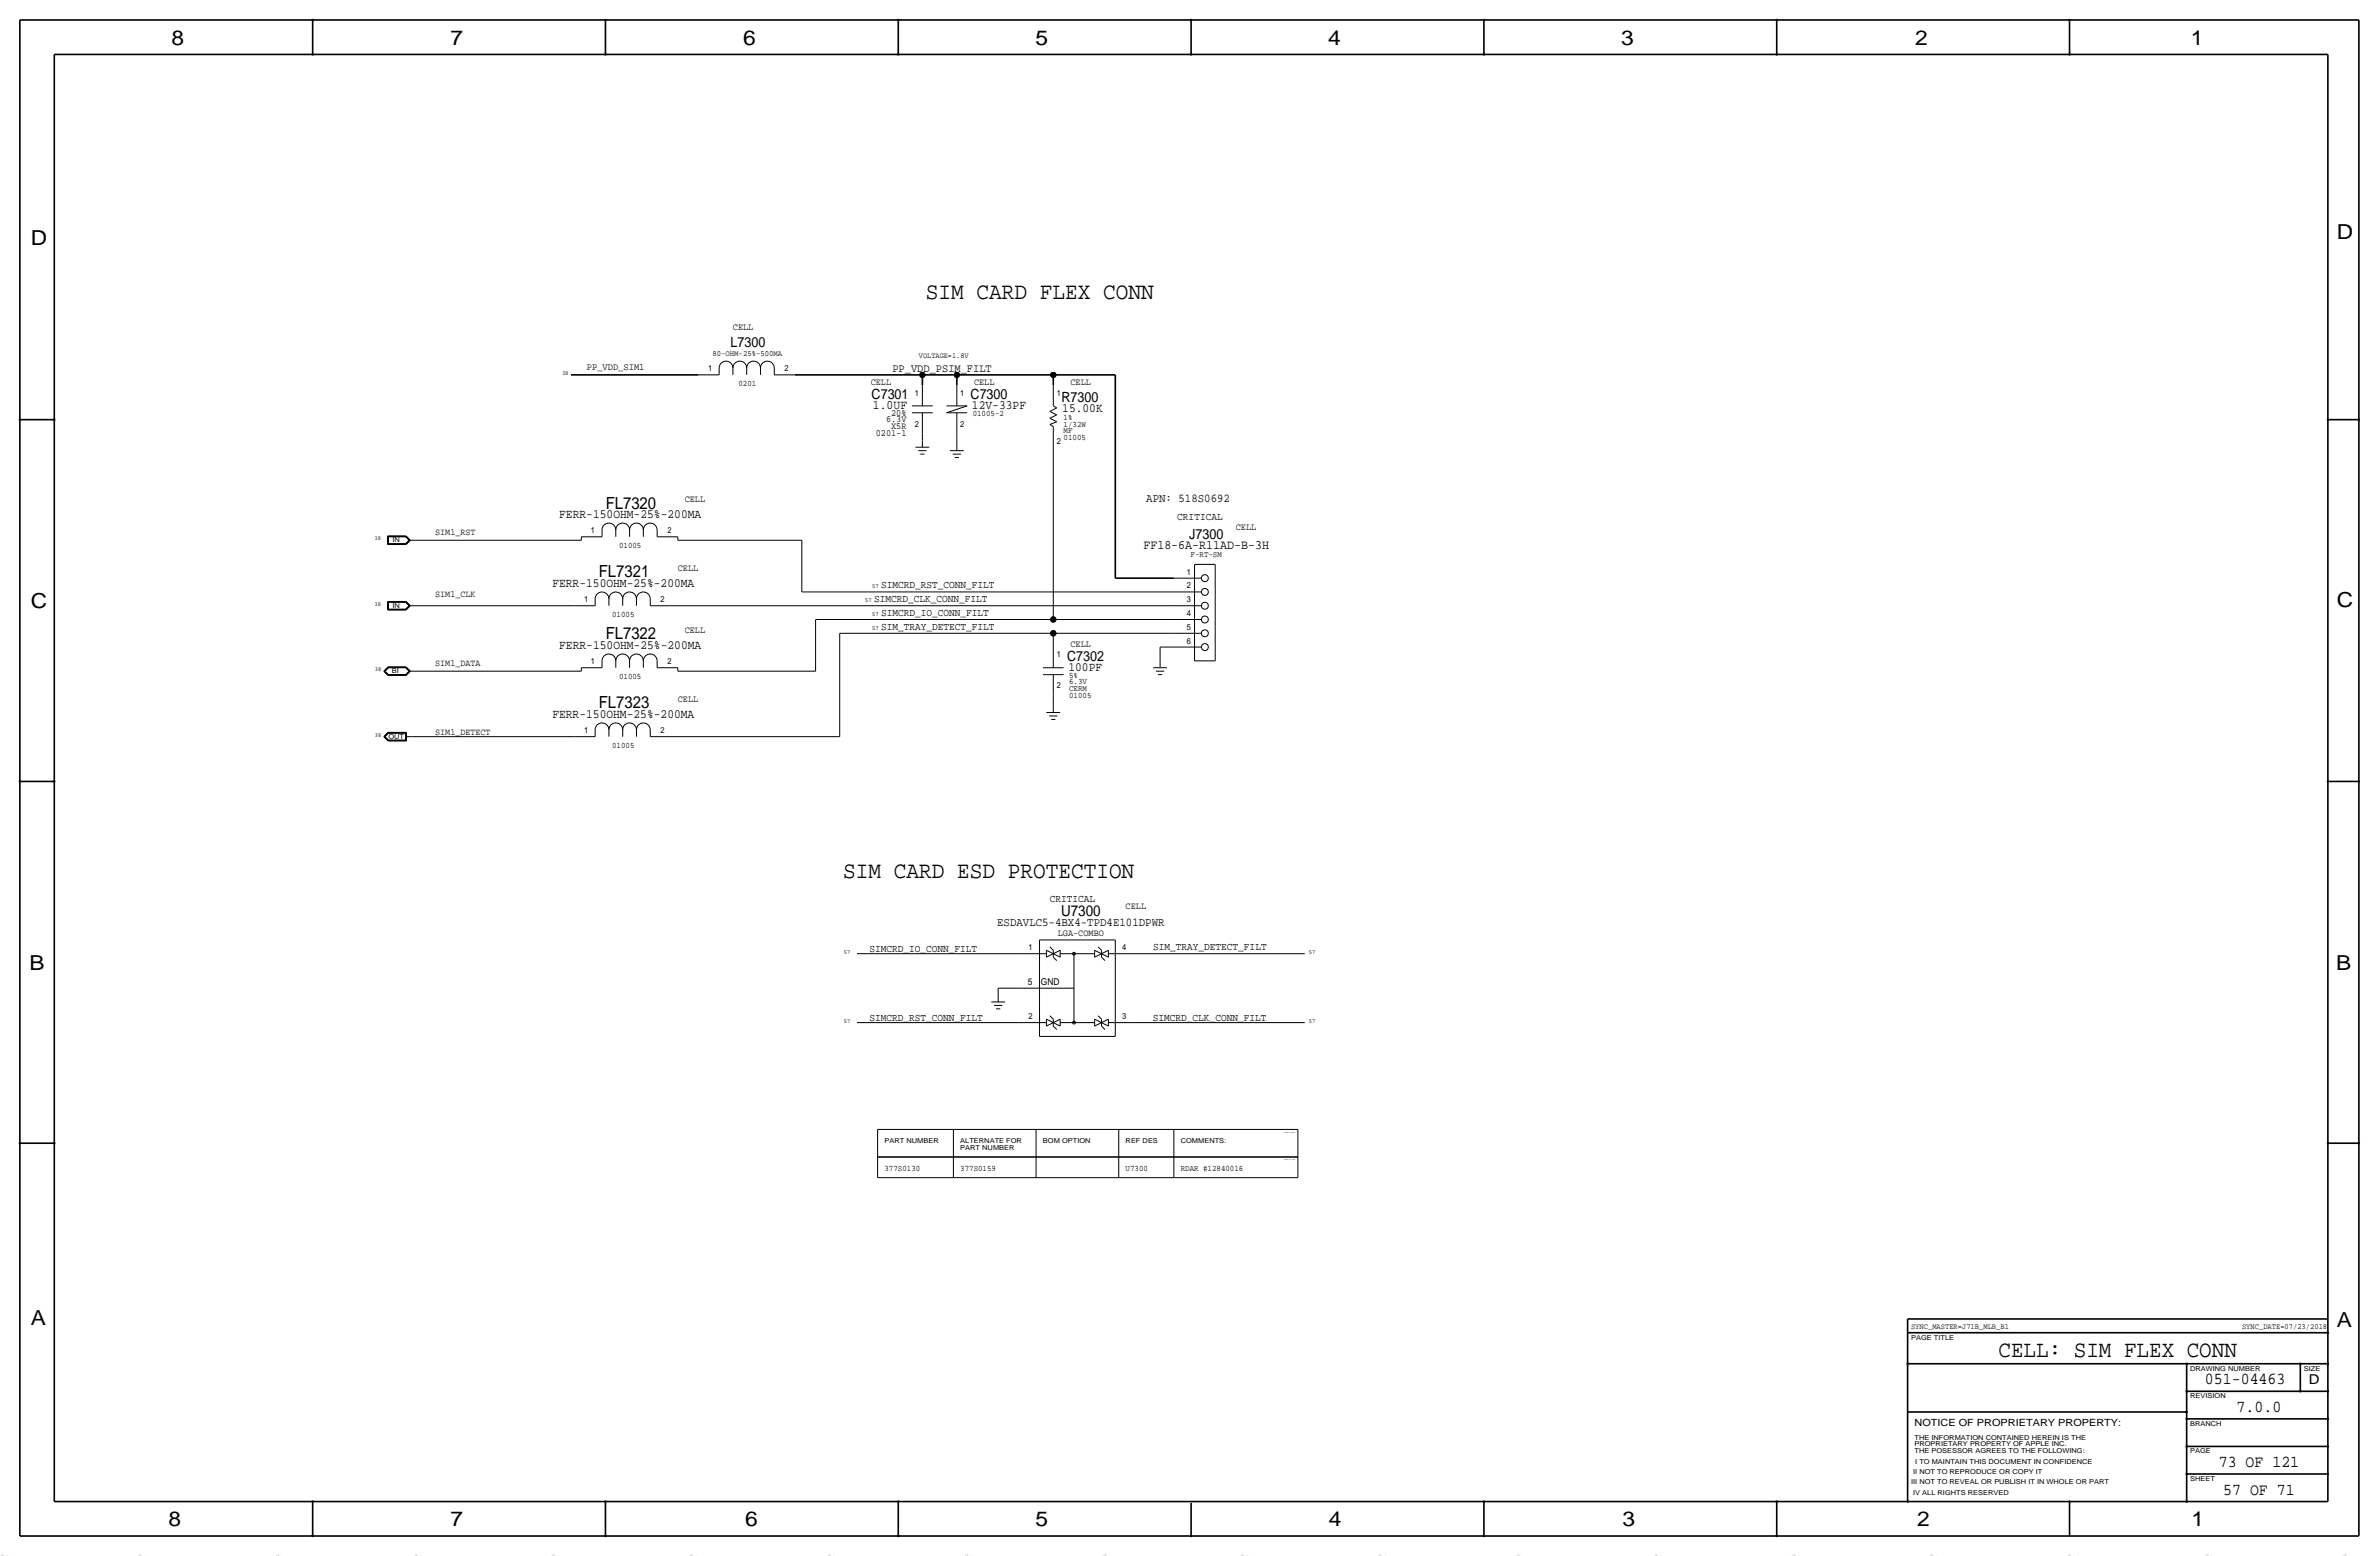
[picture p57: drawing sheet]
<svg xmlns="http://www.w3.org/2000/svg" width="877mm" height="574mm" viewBox="0 0 877 574" stroke-linecap="round" stroke-linejoin="round" font-family="sans-serif">
<defs><g id="words">
<g font-size="8.7">
<text x="341.3" y="110.2">SIM CARD FLEX CONN</text>
<text x="310.8" y="323.6">SIM CARD ESD PROTECTION</text>
</g>
<text font-size="8.6" x="736.8" y="500.1">CELL: SIM FLEX CONN</text>
<g font-size="7.6">
<text x="63.2" y="16.5">8</text>
<text x="166.1" y="16.5">7</text>
<text x="274" y="16.5">6</text>
<text x="381.7" y="16.5">5</text>
<text x="489.7" y="16.5">4</text>
<text x="597.6" y="16.5">3</text>
<text x="706.1" y="16.5">2</text>
<text x="807.7" y="16.5">1</text>
<text x="861.5" y="88.1">D</text>
<text x="11.4" y="90.4">D</text>
<text x="11.4" y="224.3">C</text>
<text x="861.5" y="223.8">C</text>
<text x="10.9" y="357.6">B</text>
<text x="861.3" y="357.4">B</text>
<text x="11.4" y="488.4">A</text>
<text x="861.5" y="489.2">A</text>
<text x="62.2" y="562.6">8</text>
<text x="166.1" y="562.6">7</text>
<text x="274.8" y="562.6">6</text>
<text x="381.7" y="562.6">5</text>
<text x="489.9" y="562.6">4</text>
<text x="598.1" y="562.6">3</text>
<text x="706.8" y="562.6">2</text>
<text x="807.9" y="562.6">1</text>
</g>
<g font-size="6.2">
<text x="223.3" y="187.5">FL7320</text>
<text x="220.8" y="212.9">FL7321</text>
<text x="223.3" y="235.7">FL7322</text>
<text x="220.8" y="261.1">FL7323</text>
<text x="812.9" y="510.3">051-04463</text>
<text x="824.6" y="520.4">7.0.0</text>
<text x="818" y="540.8">73 OF 121</text>
<text x="819.6" y="550.9">57 OF 71</text>
</g>
<text font-size="5.6" x="391.2" y="337.6">U7300</text>
<g font-size="5.2">
<text x="269.4" y="127.8">L7300</text>
<text x="321.3" y="147.1">C7301</text>
<text x="357.8" y="147.1">C7300</text>
<text x="391.4" y="148.1">R7300</text>
<text x="438.4" y="198.6">J7300</text>
<text x="393.4" y="243.6">C7302</text>
</g>
<text font-size="5" x="851.2" y="510.3">D</text>
<text font-size="4.8" x="421.5" y="202.4">FF18-6A-R11AD-B-3H</text>
<g font-size="4.7">
<text x="321.8" y="150.9">1.0UF</text>
<text x="358.3" y="150.9">12V-33PF</text>
<text x="391.6" y="151.9">15.00K</text>
<text x="206.2" y="191">FERR-150OHM-25%-200MA</text>
<text x="203.6" y="216.4">FERR-150OHM-25%-200MA</text>
<text x="206.2" y="239.3">FERR-150OHM-25%-200MA</text>
<text x="393.9" y="247.4">100PF</text>
<text x="203.6" y="264.7">FERR-150OHM-25%-200MA</text>
</g>
<g font-size="4.4">
<text x="422.6" y="185.2">APN: 518S0692</text>
<text x="367.6" y="341.4">ESDAVLC5-4BX4-TPD4E101DPWR</text>
</g>
<text font-size="4.3" x="329" y="137.1">PP_VDD_PSIM_FILT</text>
<g font-size="3.9">
<text x="434" y="191.5">CRITICAL</text>
<text x="322.3" y="222">SIMCRD_CLK_CONN_FILT</text>
<text x="324.8" y="216.9">SIMCRD_RST_CONN_FILT</text>
<text x="324.8" y="227.1">SIMCRD_IO_CONN_FILT</text>
<text x="324.8" y="232.2">SIM_TRAY_DETECT_FILT</text>
<text x="387" y="332.5">CRITICAL</text>
<text x="320.5" y="351">SIMCRD_IO_CONN_FILT</text>
<text x="425.1" y="350.3">SIM_TRAY_DETECT_FILT</text>
<text x="320.5" y="376.4">SIMCRD_RST_CONN_FILT</text>
<text x="425" y="376.2">SIMCRD_CLK_CONN_FILT</text>
</g>
<text font-size="3.7" x="705.8" y="525.5">NOTICE OF PROPRIETARY PROPERTY:</text>
<text font-size="3.6" x="216.4" y="136.4">PP_VDD_SIM1</text>
<g font-size="3.5">
<text x="270.2" y="121.7">CELL</text>
<text x="321" y="142">CELL</text>
<text x="359.1" y="142">CELL</text>
<text x="394.7" y="142">CELL</text>
<text x="326.6" y="155.7">6.3V</text>
<text x="328.5" y="153.4">20%</text>
<text x="322.9" y="160.8">0201-1</text>
<text x="328.5" y="158.2">X5R</text>
<text x="252.4" y="185.2">CELL</text>
<text x="160.5" y="197.4">SIM1_RST</text>
<text x="455.6" y="195.3">CELL</text>
<text x="249.9" y="210.6">CELL</text>
<text x="160.5" y="220.2">SIM1_CLK</text>
<text x="252.4" y="233.4">CELL</text>
<text x="394.7" y="238.5">CELL</text>
<text x="160.5" y="245.6">SIM1_DATA</text>
<text x="249.9" y="258.8">CELL</text>
<text x="160.5" y="271">SIM1_DETECT</text>
<text x="415" y="335">CELL</text>
<text x="390" y="345.2">LGA-COMBO</text>
<text x="379" y="363">5</text>
<text x="383.7" y="363">GND</text>
</g>
<g font-size="3.1">
<text x="261.1" y="136.9">1</text>
<text x="289.3" y="136.9">2</text>
<text x="272.2" y="142.2">0201</text>
<text x="337.3" y="145.8">1</text>
<text x="354" y="145.8">1</text>
<text x="389.6" y="145.8">1</text>
<text x="358.6" y="153.2">01005-2</text>
<text x="392.1" y="154.7">1%</text>
<text x="337.3" y="157.2">2</text>
<text x="354" y="157.2">2</text>
<text x="392.1" y="157.2">1/32W</text>
<text x="392.1" y="159.8">MF</text>
<text x="389.6" y="163.6">2</text>
<text x="392.1" y="162.3">01005</text>
<text x="217.9" y="196.6">1</text>
<text x="246.1" y="196.6">2</text>
<text x="228.2" y="201.9">01005</text>
<text x="438.9" y="205.2">F-RT-SM</text>
<text x="437.6" y="211.8">1</text>
<text x="215.3" y="222">1</text>
<text x="243.5" y="222">2</text>
<text x="437.6" y="222">3</text>
<text x="437.6" y="216.9">2</text>
<text x="225.7" y="227.3">01005</text>
<text x="437.6" y="227.1">4</text>
<text x="437.6" y="232.2">5</text>
<text x="437.6" y="237.2">6</text>
<text x="217.9" y="244.9">1</text>
<text x="246.1" y="244.9">2</text>
<text x="389.6" y="242.3">1</text>
<text x="228.2" y="250.2">01005</text>
<text x="394.2" y="249.9">5%</text>
<text x="389.6" y="253.7">2</text>
<text x="394.2" y="257.3">01005</text>
<text x="394.2" y="252.2">6.3V</text>
<text x="394.2" y="254.8">CERM</text>
<text x="215.3" y="270.3">1</text>
<text x="225.7" y="275.6">01005</text>
<text x="243.5" y="270.3">2</text>
<text x="379.2" y="350.3">1</text>
<text x="413.7" y="350.3">4</text>
<text x="379.2" y="375.7">2</text>
<text x="413.7" y="375.7">3</text>
<text x="326.1" y="431.5">377S0130</text>
<text x="354" y="431.5">377S0159</text>
<text x="415" y="431.5">U7300</text>
<text x="435.3" y="431.5">RDAR #12840016</text>
</g>
<text font-size="3" x="262.7" y="131.3">80-OHM-25%-500MA</text>
<g font-size="2.9">
<text x="338.8" y="131.8">VOLTAGE=1.8V</text>
<text x="704.5" y="490">SYNC_MASTER=J71B_MLB_B1</text>
<text x="826.6" y="490">SYNC_DATE=07/23/2018</text>
</g>
<g font-size="2.8" fill="#b6b6b4">
<text x="0" y="573.5" transform="rotate(45 0 573.5)">=</text>
<text x="101.6" y="573.5" transform="rotate(45 101.6 573.5)">=</text>
<text x="152.4" y="573.5" transform="rotate(45 152.4 573.5)">=</text>
<text x="203.2" y="573.5" transform="rotate(45 203.2 573.5)">=</text>
<text x="355.6" y="573.5" transform="rotate(45 355.6 573.5)">=</text>
<text x="406.4" y="573.5" transform="rotate(45 406.4 573.5)">=</text>
<text x="457.2" y="573.5" transform="rotate(45 457.2 573.5)">=</text>
<text x="609.6" y="573.5" transform="rotate(45 609.6 573.5)">=</text>
<text x="660.4" y="573.5" transform="rotate(45 660.4 573.5)">=</text>
<text x="711.2" y="573.5" transform="rotate(45 711.2 573.5)">=</text>
<text x="863.6" y="573.5" transform="rotate(45 863.6 573.5)">=</text>
</g>
<g font-size="2.5">
<text x="144.7" y="199.9">IN</text>
<text x="144.7" y="224">IN</text>
<text x="144.5" y="248.2">BI</text>
<text x="143.2" y="272.3">OUT</text>
<text x="326.1" y="421.4">PART NUMBER</text>
<text x="354" y="421.4">ALTERNATE FOR</text>
<text x="354" y="423.9">PART NUMBER</text>
<text x="384.5" y="421.4">BOM OPTION</text>
<text x="415" y="421.4">REF DES</text>
<text x="435.3" y="421.4">COMMENTS:</text>
<text x="704.5" y="493.8">PAGE TITLE</text>
<text x="807.4" y="505.2">DRAWING NUMBER</text>
<text x="849.3" y="505.2">SIZE</text>
<text x="807.4" y="515.4">REVISION</text>
<text x="807.4" y="525.5">BRANCH</text>
<text x="705.8" y="533.1">PROPRIETARY PROPERTY OF APPLE INC.</text>
<text x="705.8" y="530.6">THE INFORMATION CONTAINED HEREIN IS THE</text>
<text x="705.8" y="535.7">THE POSESSOR AGREES TO THE FOLLOWING:</text>
<text x="706.1" y="539.5">I TO MAINTAIN THIS DOCUMENT IN CONFIDENCE</text>
<text x="807.4" y="535.7">PAGE</text>
<text x="705.3" y="543.3">II NOT TO REPRODUCE OR COPY IT</text>
<text x="807.4" y="545.8">SHEET</text>
<text x="704.5" y="547.1">III NOT TO REVEAL OR PUBLISH IT IN WHOLE OR PART</text>
<text x="705.3" y="550.9">IV ALL RIGHTS RESERVED</text>
</g>
<g font-size="2.3">
<text x="207.2" y="138.2">38</text>
<text x="138.1" y="199.1">38</text>
<text x="319" y="222">57</text>
<text x="321.5" y="216.9">57</text>
<text x="138.1" y="223.3">38</text>
<text x="321.5" y="227.1">57</text>
<text x="321.5" y="232.2">57</text>
<text x="138.2" y="247.4">38</text>
<text x="138.2" y="271.5">38</text>
<text x="311.1" y="351.5">57</text>
<text x="482.6" y="351.5">57</text>
<text x="311.1" y="376.9">57</text>
<text x="482.6" y="376.9">57</text>
</g>
<g font-size=".4">
<text x="473.4" y="417.6">TABLE_ALT_HEAD</text>
<text x="473.4" y="427.7">TABLE_ALT_ITEM</text>
</g>
</g></defs>
<g fill="none" stroke="#000" stroke-width=".37">
<path d="M257.5 138.2h7.6zM265.1 135.6v2.6zM265.1 135.6a2.54 2.54 0 0 1 2.6-2.5 2.54 2.54 0 0 1 2.5 2.5 2.54 2.54 0 0 1 2.5-2.5 2.54 2.54 0 0 1 2.6 2.5 2.54 2.54 0 0 1 2.5-2.5 2.54 2.54 0 0 1 2.6 2.5 2.54 2.54 0 0 1 2.5-2.5 2.54 2.54 0 0 1 2.5 2.5M270.2 135.6v2.6zM275.3 135.6v2.6zM280.4 135.6v2.6zM285.4 138.2h7.7zM285.4 135.6v2.6zM336.2 149.6h7.7zM336.2 152.1h7.7zM340.1 159.8v2.5zM340.1 142v7.6z"/>
<path d="M340.1 152.1v7.7zM348.9 152.1l7.7-2.5zM348.9 149.6h7.7zM348.9 152.1h7.7zM352.8 159.8v3.8zM352.8 142v7.6zM352.8 152.1v7.7zM387 156.5l1.3 .7zM387 156.5l2.6-1.1zM387 154.2l2.6 1.2zM387 154.2l2.6-1.3zM387 151.6l2.6 1.3z"/>
<path d="M387 151.6l2.6-1.2zM388.3 157.2v7.6zM388.3 142v7.6zM388.3 149.6l1.3 .8zM337.5 164.8h5.1zM338.5 166.1h3.1zM339.3 167.4h1.5zM340.1 162.3v2.5zM350.2 166.1h5.1zM351.2 167.4h3.1zM352 168.7h1.5zM352.8 163.6v2.5z"/>
<path d="M388.3 164.8v63.5zM142.9 197.6v3.1zM142.9 197.6h6.8zM143 197.7h6.7zM143 197.7v2.9zM143.1 197.8h6.5zM143.1 197.8v2.7zM143.2 197.9h6.4zM143.2 197.9v2.5zM149.6 197.9l1.2 1.2zM149.6 197.8l1.4 1.3zM149.7 197.7l1.4 1.4z"/>
<path d="M149.7 197.6l1.6 1.5zM150.8 199.1h2.6zM151 199.1l-1.4 1.4zM151.1 199.1l-1.4 1.5zM153.4 199.1h60.9zM214.3 197.9v1.2zM214.3 197.9h7.6zM221.9 195.3v2.6zM221.9 195.3a2.54 2.54 0 0 1 2.6-2.5 2.54 2.54 0 0 1 2.5 2.5 2.54 2.54 0 0 1 2.6-2.5 2.54 2.54 0 0 1 2.5 2.5 2.54 2.54 0 0 1 2.5-2.5 2.54 2.54 0 0 1 2.6 2.5 2.54 2.54 0 0 1 2.5-2.5 2.54 2.54 0 0 1 2.6 2.5M227 195.3v2.6zM232.1 195.3v2.6zM237.2 195.3v2.6z"/>
<path d="M242.3 195.3v2.6zM242.3 197.9h7.6zM249.9 199.1h45.7zM249.9 197.9v1.2zM295.6 199.1v19.1zM142.9 200.7h6.8zM143 200.6h6.7zM143.1 200.5h6.5zM143.2 200.4h6.4zM149.6 200.4l1.2-1.3zM149.7 200.7l1.6-1.6zM295.6 218.2h137.2z"/>
<path d="M432.8 218.2h10.1zM432.8 213.1h10.1zM440.4 208h7.6zM440.4 208v35.6zM448 208v35.6zM142.9 221.7v3.1zM142.9 224.8h6.8zM142.9 221.7h6.8zM143 221.8h6.7zM143 221.8v2.9zM143 224.7h6.7zM143.1 221.9h6.5z"/>
<path d="M143.1 221.9v2.7zM143.1 224.6h6.5zM143.2 222h6.4zM143.2 222v2.5zM143.2 224.5h6.4zM149.6 222l1.2 1.3zM149.6 224.5l1.2-1.2zM149.6 221.9l1.4 1.4zM149.6 224.6l1.4-1.3zM149.7 221.8l1.4 1.5zM149.7 221.7l1.6 1.6zM149.7 224.8l1.6-1.5z"/>
<path d="M150.8 223.3h2.6zM151.1 223.3l-1.4 1.4zM153.4 223.3h58.4zM211.8 223.3h7.6zM219.4 220.7v2.6zM219.4 220.7a2.54 2.54 0 0 1 2.5-2.5 2.54 2.54 0 0 1 2.6 2.5 2.54 2.54 0 0 1 2.5-2.5 2.54 2.54 0 0 1 2.6 2.5 2.54 2.54 0 0 1 2.5-2.5 2.54 2.54 0 0 1 2.5 2.5 2.54 2.54 0 0 1 2.6-2.5 2.54 2.54 0 0 1 2.5 2.5M224.5 220.7v2.6zM229.6 220.7v2.6zM234.6 220.7v2.6zM239.7 220.7v2.6zM239.7 223.3h7.6zM247.3 223.3h185.5z"/>
<path d="M300.7 228.3v19.1zM300.7 228.3h87.6zM309.6 233.4h78.7zM309.6 233.4v38.1zM388.3 228.3h44.5zM388.3 233.4v5.1zM388.3 233.4h44.5zM388.3 238.5v7.6zM427.7 238.5v5.1zM427.7 238.5h5.1zM432.8 223.3h10.1zM432.8 228.3h10.1z"/>
<path d="M432.8 233.4h10.1zM432.8 238.5h10.1zM141.5 247.4l1.6-1.6zM141.5 247.4l1.6 1.6zM141.6 247.4l1.5-1.5zM141.6 247.4l1.5 1.5zM141.8 247.4l1.4-1.4zM141.8 247.4l1.4 1.4zM141.9 247.4l1.3 1.3zM143.1 249h6.6zM143.1 245.8h6.6zM143.1 248.9h6.6z"/>
<path d="M143.1 245.9h6.6zM143.2 248.8h6.4zM143.2 246h6.4zM143.2 246.1l-1.3 1.3zM143.2 248.7h6.4zM143.2 246.1h6.4zM149.6 248.7l1.2-1.3zM149.6 246.1l1.2 1.3zM149.6 248.8l1.4-1.4zM149.6 246l1.4 1.4zM149.7 248.9l1.4-1.5zM149.7 245.9l1.4 1.5z"/>
<path d="M149.7 245.8l1.6 1.6zM150.8 247.4h2.6zM151.3 247.4l-1.6 1.6zM153.4 247.4h60.9zM214.3 246.1v1.3zM214.3 246.1h7.6zM221.9 243.6v2.5zM221.9 243.6a2.54 2.54 0 0 1 2.6-2.5 2.54 2.54 0 0 1 2.5 2.5 2.54 2.54 0 0 1 2.6-2.5 2.54 2.54 0 0 1 2.5 2.5 2.54 2.54 0 0 1 2.5-2.5 2.54 2.54 0 0 1 2.6 2.5 2.54 2.54 0 0 1 2.5-2.5 2.54 2.54 0 0 1 2.6 2.5M227 243.6v2.5zM232.1 243.6v2.5zM237.2 243.6v2.5zM242.3 243.6v2.5z"/>
<path d="M242.3 246.1h7.6zM249.9 246.1v1.3zM249.9 247.4h50.8zM384.5 246.1h7.6zM384.5 248.7h7.6zM388.3 256.3v3.8zM388.3 248.7v7.6zM425.1 246.1h5.1zM426.2 247.4h3zM426.9 248.7h1.5zM427.7 243.6v2.5zM440.4 243.6h7.6z"/>
<path d="M141.5 271.5l1.6 1.6zM141.6 271.5l1.5 1.5zM141.6 271.5l1.5-1.4zM141.8 271.5l1.4-1.3zM141.8 271.5l1.4 1.4zM141.9 271.5l1.3-1.2zM141.9 271.5l1.3 1.3zM143.1 270l-1.6 1.5zM143.1 270h6.8zM143.1 273.1h6.8zM143.1 270.1h6.7zM143.1 273h6.7z"/>
<path d="M143.2 270.2h6.5zM143.2 272.9h6.5zM143.2 270.3h6.4zM143.2 272.8h6.4zM149.6 271.5h2.5zM149.6 270.3v2.5zM149.7 270.2v2.7zM149.8 270.1v2.9zM149.9 270v3.1zM152.1 271.5h59.7zM211.8 271.5h7.6zM219.4 269v2.5z"/>
<path d="M219.4 269a2.54 2.54 0 0 1 2.5-2.5 2.54 2.54 0 0 1 2.6 2.5 2.54 2.54 0 0 1 2.5-2.5 2.54 2.54 0 0 1 2.6 2.5 2.54 2.54 0 0 1 2.5-2.5 2.54 2.54 0 0 1 2.5 2.5 2.54 2.54 0 0 1 2.6-2.5 2.54 2.54 0 0 1 2.5 2.5M224.5 269v2.5zM229.6 269v2.5zM234.6 269v2.5zM239.7 269v2.5zM239.7 271.5h7.6zM247.3 271.5h62.3zM385.8 262.6h5.1zM386.8 263.9h3zM387.6 265.2h1.5zM388.3 260.1v2.5zM315.9 351.5h59.7z"/>
<path d="M375.6 351.5h10.2zM383.2 346.5h28zM383.2 346.5v35.5zM385.8 352.8l5.1-2.5zM385.8 350.3v2.5zM385.8 350.3l5.1 2.5zM387 349l1.3 1.3zM388.3 352.8l1.3 1.3zM388.3 350.3v2.5zM390.9 351.5h12.7zM390.9 350.3v2.5zM395.9 351.5v25.4z"/>
<path d="M403.6 350.3l5 2.5zM403.6 352.8l5-2.5zM403.6 350.3v2.5zM404.8 349l1.3 1.3zM406.1 350.3v2.5zM406.1 352.8l1.3 1.3zM408.6 350.3v2.5zM408.6 351.5h10.2zM411.2 346.5v35.5zM418.8 351.5h62.2zM315.9 376.9h59.7zM365.5 369.3h5z"/>
<path d="M366.5 370.6h3zM367.2 371.9h1.6zM368 364.2h7.6zM368 364.2v2.6zM368 366.8v2.5zM375.6 376.9h10.2zM375.6 364.2h20.3zM385.8 375.7v2.5zM385.8 375.7l5.1 2.5zM385.8 378.2l5.1-2.5zM387 374.4l1.3 1.3zM388.3 375.7v2.5z"/>
<path d="M388.3 378.2l1.3 1.3zM390.9 375.7v2.5zM390.9 376.9h12.7zM403.6 375.7v2.5zM403.6 375.7l5 2.5zM403.6 378.2l5-2.5zM404.8 374.4l1.3 1.3zM406.1 378.2l1.3 1.3zM406.1 375.7v2.5zM408.6 375.7v2.5zM408.6 376.9h10.2zM418.8 376.9h62.2z"/>
<path d="M383.2 382h28zM323.5 416.3v10.2zM323.5 416.3h155zM351.5 416.3v10.2zM382 416.3v10.2zM412.4 416.3v10.2zM432.8 416.3v10.2zM478.5 416.3v10.2zM323.5 426.5h155zM323.5 426.5v7.6zM323.5 434.1h155zM351.5 426.5v7.6z"/>
<path d="M382 426.5v7.6zM412.4 426.5v7.6zM432.8 426.5v7.6zM478.5 426.5v7.6z"/>
<circle cx="444.2" cy="213.1" r="1.28"/>
<circle cx="444.2" cy="218.2" r="1.28"/>
<circle cx="444.2" cy="233.4" r="1.28"/>
<circle cx="444.2" cy="228.4" r="1.28"/>
<circle cx="444.2" cy="238.5" r="1.28"/>
<circle cx="444.2" cy="223.3" r="1.28"/>
<circle cx="395.9" cy="351.5" r=".51"/>
<circle cx="395.9" cy="376.9" r=".51"/>
</g>
<g fill="none" stroke="#000" stroke-width=".6" stroke-linecap="butt">
<path d="M7.3 7.4v558.8zM7.3 7.4h862.3zM115.3 7.4v12.7zM223.2 7.4v12.7zM331.2 7.4v12.7zM439.1 7.4v12.7zM547.1 7.4v12.7zM655 7.4v12.7zM763 7.4v12.7zM869.6 7.4v558.8zM20 20.1v533.4zM20 20.1h838.2z"/>
<path d="M858.2 20.1v533.4zM210.5 138.2h47zM293.1 138.2h47zM340.1 138.2h12.7zM340.1 138.2v3.8zM352.8 138.2h35.5zM352.8 138.2v3.8zM388.3 138.2h22.9zM388.3 138.2v3.8zM411.2 138.2v74.9zM7.3 154.7h12.7zM858.2 154.7h11.4z"/>
<path d="M411.2 213.1h21.6zM7.3 288h12.7zM858.2 288h11.4zM7.3 421.4h12.7zM858.2 421.4h11.4zM703.3 486.2h154.9zM703.3 486.2v5zM703.3 491.2h154.9zM703.3 491.2v62.3zM703.3 502.7h154.9zM806.1 502.7v50.8zM806.1 512.8h52.1z"/>
<path d="M848.1 502.7v10.1zM703.3 520.4h102.8zM806.1 533.1h52.1zM806.1 523h52.1zM20 553.5h838.2zM115.3 553.5v12.7zM223.2 553.5v12.7zM331.2 553.5v12.7zM439.1 554v12.2zM547.1 553.5v12.7zM655 553.5v12.7zM763 553.5v12.7z"/>
<path d="M806.1 543.3h52.1zM7.3 566.2h862.3z"/>
</g>
<g fill="#000" stroke="#000" stroke-width=".37">
<path d="M115.1 7.2h.4v.3h-.4zM115.1 19.9h.4v.3h-.4zM223 7.2h.4v.3h-.4zM223 19.9h.4v.3h-.4zM331 19.9h.4v.3h-.4zM331 7.2h.4v.3h-.4zM438.9 7.2h.4v.3h-.4zM438.9 19.9h.4v.3h-.4zM546.9 7.2h.4v.3h-.4zM546.9 19.9h.4v.3h-.4zM654.8 19.9h.4v.3h-.4zM654.8 7.2h.4v.3h-.4z"/>
<path d="M762.8 19.9h.4v.3h-.4zM762.8 7.2h.4v.3h-.4zM7.1 154.5h.4v.4h-.4zM19.8 154.5h.4v.4h-.4zM858 154.5h.4v.4h-.4zM869.5 154.5h.3v.4h-.3zM7.1 287.9h.4v.3h-.4zM19.8 287.9h.4v.3h-.4zM858 287.9h.4v.3h-.4zM869.5 287.9h.3v.3h-.3zM7.1 421.2h.4v.4h-.4zM19.8 421.2h.4v.4h-.4z"/>
<path d="M858 421.2h.4v.4h-.4zM869.5 421.2h.3v.4h-.3zM858 491.1h.4v.3h-.4zM703.1 502.5h.4v.3h-.4zM806 502.5h.3v.3h-.3zM806 512.7h.3v.3h-.3zM847.9 512.7h.3v.3h-.3zM847.9 502.5h.3v.3h-.3zM858 502.5h.4v.3h-.4zM858 512.7h.4v.3h-.4zM806 520.3h.3v.3h-.3zM806 522.8h.3v.4h-.3z"/>
<path d="M806 533h.3v.3h-.3zM858 522.8h.4v.4h-.4zM858 533h.4v.3h-.4zM115.1 553.3h.4v.3h-.4zM223 553.3h.4v.3h-.4zM331 553.3h.4v.3h-.4zM546.9 553.3h.4v.3h-.4zM654.8 553.3h.4v.3h-.4zM703.1 553.3h.4v.3h-.4zM762.8 553.3h.4v.3h-.4zM806 543.1h.3v.4h-.3zM806 553.3h.3v.3h-.3z"/>
<path d="M858 543.1h.4v.4h-.4zM115.1 566h.4v.3h-.4zM223 566h.4v.3h-.4zM331 566h.4v.3h-.4zM438.9 566h.4v.3h-.4zM546.9 566h.4v.3h-.4zM654.8 566h.4v.3h-.4z"/>
<circle cx="340.1" cy="138.2" r="1.02"/>
<circle cx="352.8" cy="138.2" r="1.02"/>
<circle cx="388.3" cy="138.2" r="1.02"/>
<circle cx="388.3" cy="233.4" r="1.02"/>
<circle cx="388.3" cy="228.3" r="1.02"/>
</g>
<use href="#words"/>
</svg>
